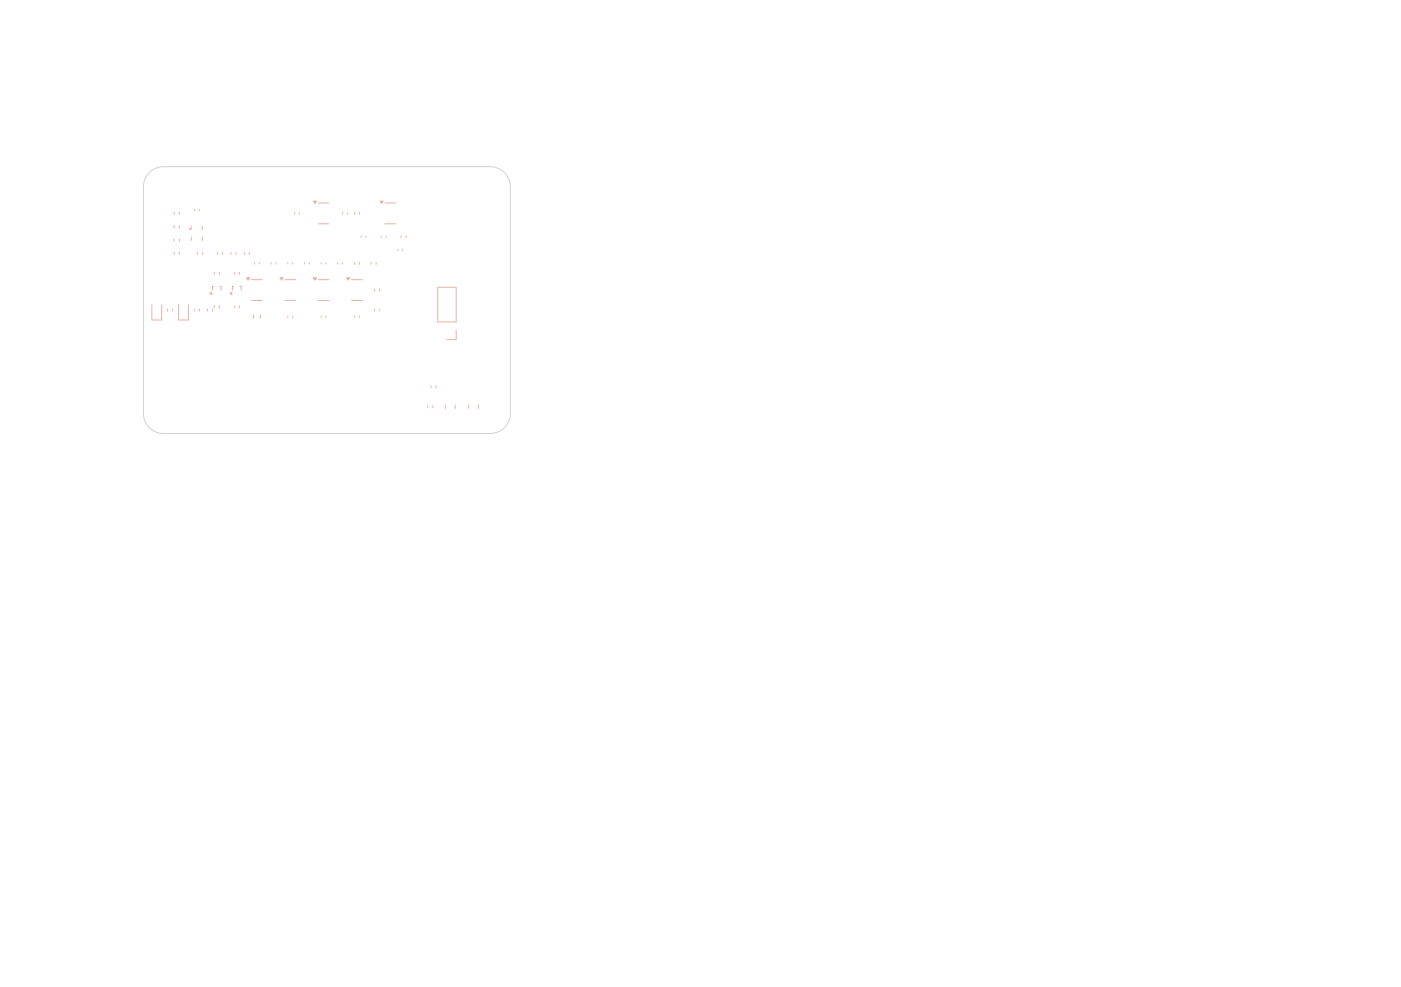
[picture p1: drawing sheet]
<svg xmlns="http://www.w3.org/2000/svg" width="210mm" height="148mm" viewBox="0 0 210 148" stroke-linecap="round" stroke-linejoin="round" font-family="sans-serif">
<g fill="none" stroke="#e8b2a7" stroke-width=".15">
<path d="M26.1 31.8v.4M26.1 35.8v.4M26.1 37.8v.4M26.9 31.8v.4M26.9 35.8v.4M26.9 37.8v.4M34.6 37.8v.4M35.4 37.8v.4M48.1 39.4v.2M48.9 39.4v.2M53.1 31.8v.4M53.1 39.3v.4"/>
<path d="M53.9 31.8v.4M53.9 39.3v.4M55.6 39.3v.4M56.4 39.3v.4M26.8 45.7v2.3h1.4v-2.3M37 41.7h.4l-.2 .3zM37.7 41.9h1.6M37.7 45.1h1.6M38 47.3v.4M39 47.3v.4M56.1 46.4v.2M56.9 46.4v.2"/>
<path d="M64.6 57.8v.4M65.4 57.8v.4"/>
</g>
<path d="M37 41.7h.4l-.2 .3z" fill="#e8b2a7"/>
<path d="M28.4 34.2h.3l-.1 .2zM28.7 34h.1M28.7 35.6v.4M30.3 34v.4M30.3 35.6v.4" fill="none" stroke="#e8b2a7" stroke-width=".15"/>
<path d="M28.4 34.2h.3l-.1 .2z" fill="#e8b2a7"/>
<g fill="none" stroke="#e8b2a7" stroke-width=".15">
<path d="M26.1 33.8v.4M26.9 33.8v.4M29.1 31.4v.2M29.6 37.8v.4M29.9 31.4v.2M30.4 37.8v.4M54.1 35.4v.2M54.9 35.4v.2M22.8 45.7v2.3h1.4v-2.3M25.1 46.3v.4M25.9 46.3v.4M31.5 43.9h.2v.3z"/>
<path d="M32 43h-.2v.5M32.1 40.8v.4M32.1 45.8v.4M32.9 40.8v.4M32.9 45.8v.4M33 43h.1v.5M35.1 45.8v.4M35.9 45.8v.4M53.1 47.4v.2M53.9 47.4v.2M56.1 43.3v.4M56.9 43.3v.4"/>
<path d="M65.6 43.1h2.8v5.2h-2.8zM68.4 49.5v1.4h-1.4M64.1 60.8v.4M64.9 60.8v.4M66.8 60.7v.6M68.2 60.7v.6M70.3 60.7v.6M71.7 60.7v.6"/>
</g>
<path d="M31.5 43.9h.2v.3z" fill="#e8b2a7"/>
<path d="M52 41.7h.4l-.2 .3zM52.7 41.9h1.6M52.7 45.1h1.6" fill="none" stroke="#e8b2a7" stroke-width=".15"/>
<path d="M52 41.7h.4l-.2 .3z" fill="#e8b2a7"/>
<g fill="none" stroke="#e8b2a7" stroke-width=".15">
<path d="M32.6 37.8v.4M33.4 37.8v.4M38.1 39.4v.2M38.9 39.4v.2M44.1 31.9v.2M44.9 31.9v.2M45.6 39.4v.2M46.4 39.4v.2M50.6 39.4v.2M51.3 31.9v.2M51.4 39.4v.2M52.1 31.9v.2"/>
<path d="M59.6 37.4v.2M60.1 35.3v.4M60.4 37.4v.2M60.9 35.3v.4M29.1 46.3v.4M29.9 46.3v.4M31.1 46.3v.4M31.9 46.3v.4M35.1 40.8v.4M35.9 40.8v.4M43.1 47.4v.2M43.9 47.4v.2"/>
<path d="M47 41.7h.4l-.2 .3zM47.7 41.9h1.6M47.7 45.1h1.6"/>
</g>
<path d="M47 41.7h.4l-.2 .3z" fill="#e8b2a7"/>
<path d="M57 30.2h.4l-.2 .3zM57.1 35.4v.2M57.7 30.4h1.6M57.7 33.6h1.6M57.9 35.4v.2M48.1 47.4v.2M48.9 47.4v.2" fill="none" stroke="#e8b2a7" stroke-width=".15"/>
<path d="M57 30.2h.4l-.2 .3z" fill="#e8b2a7"/>
<path d="M43.1 39.4v.2M43.9 39.4v.2M42 41.7h.4l-.2 .3zM42.7 41.9h1.6M42.7 45.1h1.6" fill="none" stroke="#e8b2a7" stroke-width=".15"/>
<path d="M42 41.7h.4l-.2 .3z" fill="#e8b2a7"/>
<path d="M36.6 37.8v.4M37.4 37.8v.4M34.5 43.9h.2v.3zM35.1 43h-.3v.5M35.9 43h.2v.5" fill="none" stroke="#e8b2a7" stroke-width=".15"/>
<path d="M34.5 43.9h.2v.3z" fill="#e8b2a7"/>
<path d="M47 30.2h.4l-.2 .3zM47.7 30.4h1.6M47.7 33.6h1.6" fill="none" stroke="#e8b2a7" stroke-width=".15"/>
<path d="M47 30.2h.4l-.2 .3z" fill="#e8b2a7"/>
<path d="M40.6 39.4v.2M41.4 39.4v.2" fill="none" stroke="#e8b2a7" stroke-width=".15"/>
<path d="M22.4 25.9a3 3 0 0 1 2.1-.9h49a3 3 0 0 1 3 3v34a3 3 0 0 1-3 3h-49a3 3 0 0 1-3-3v-34a3 3 0 0 1 .9-2.1z" fill="none" stroke="#d0d2cd" stroke-width=".15"/>
</svg>
